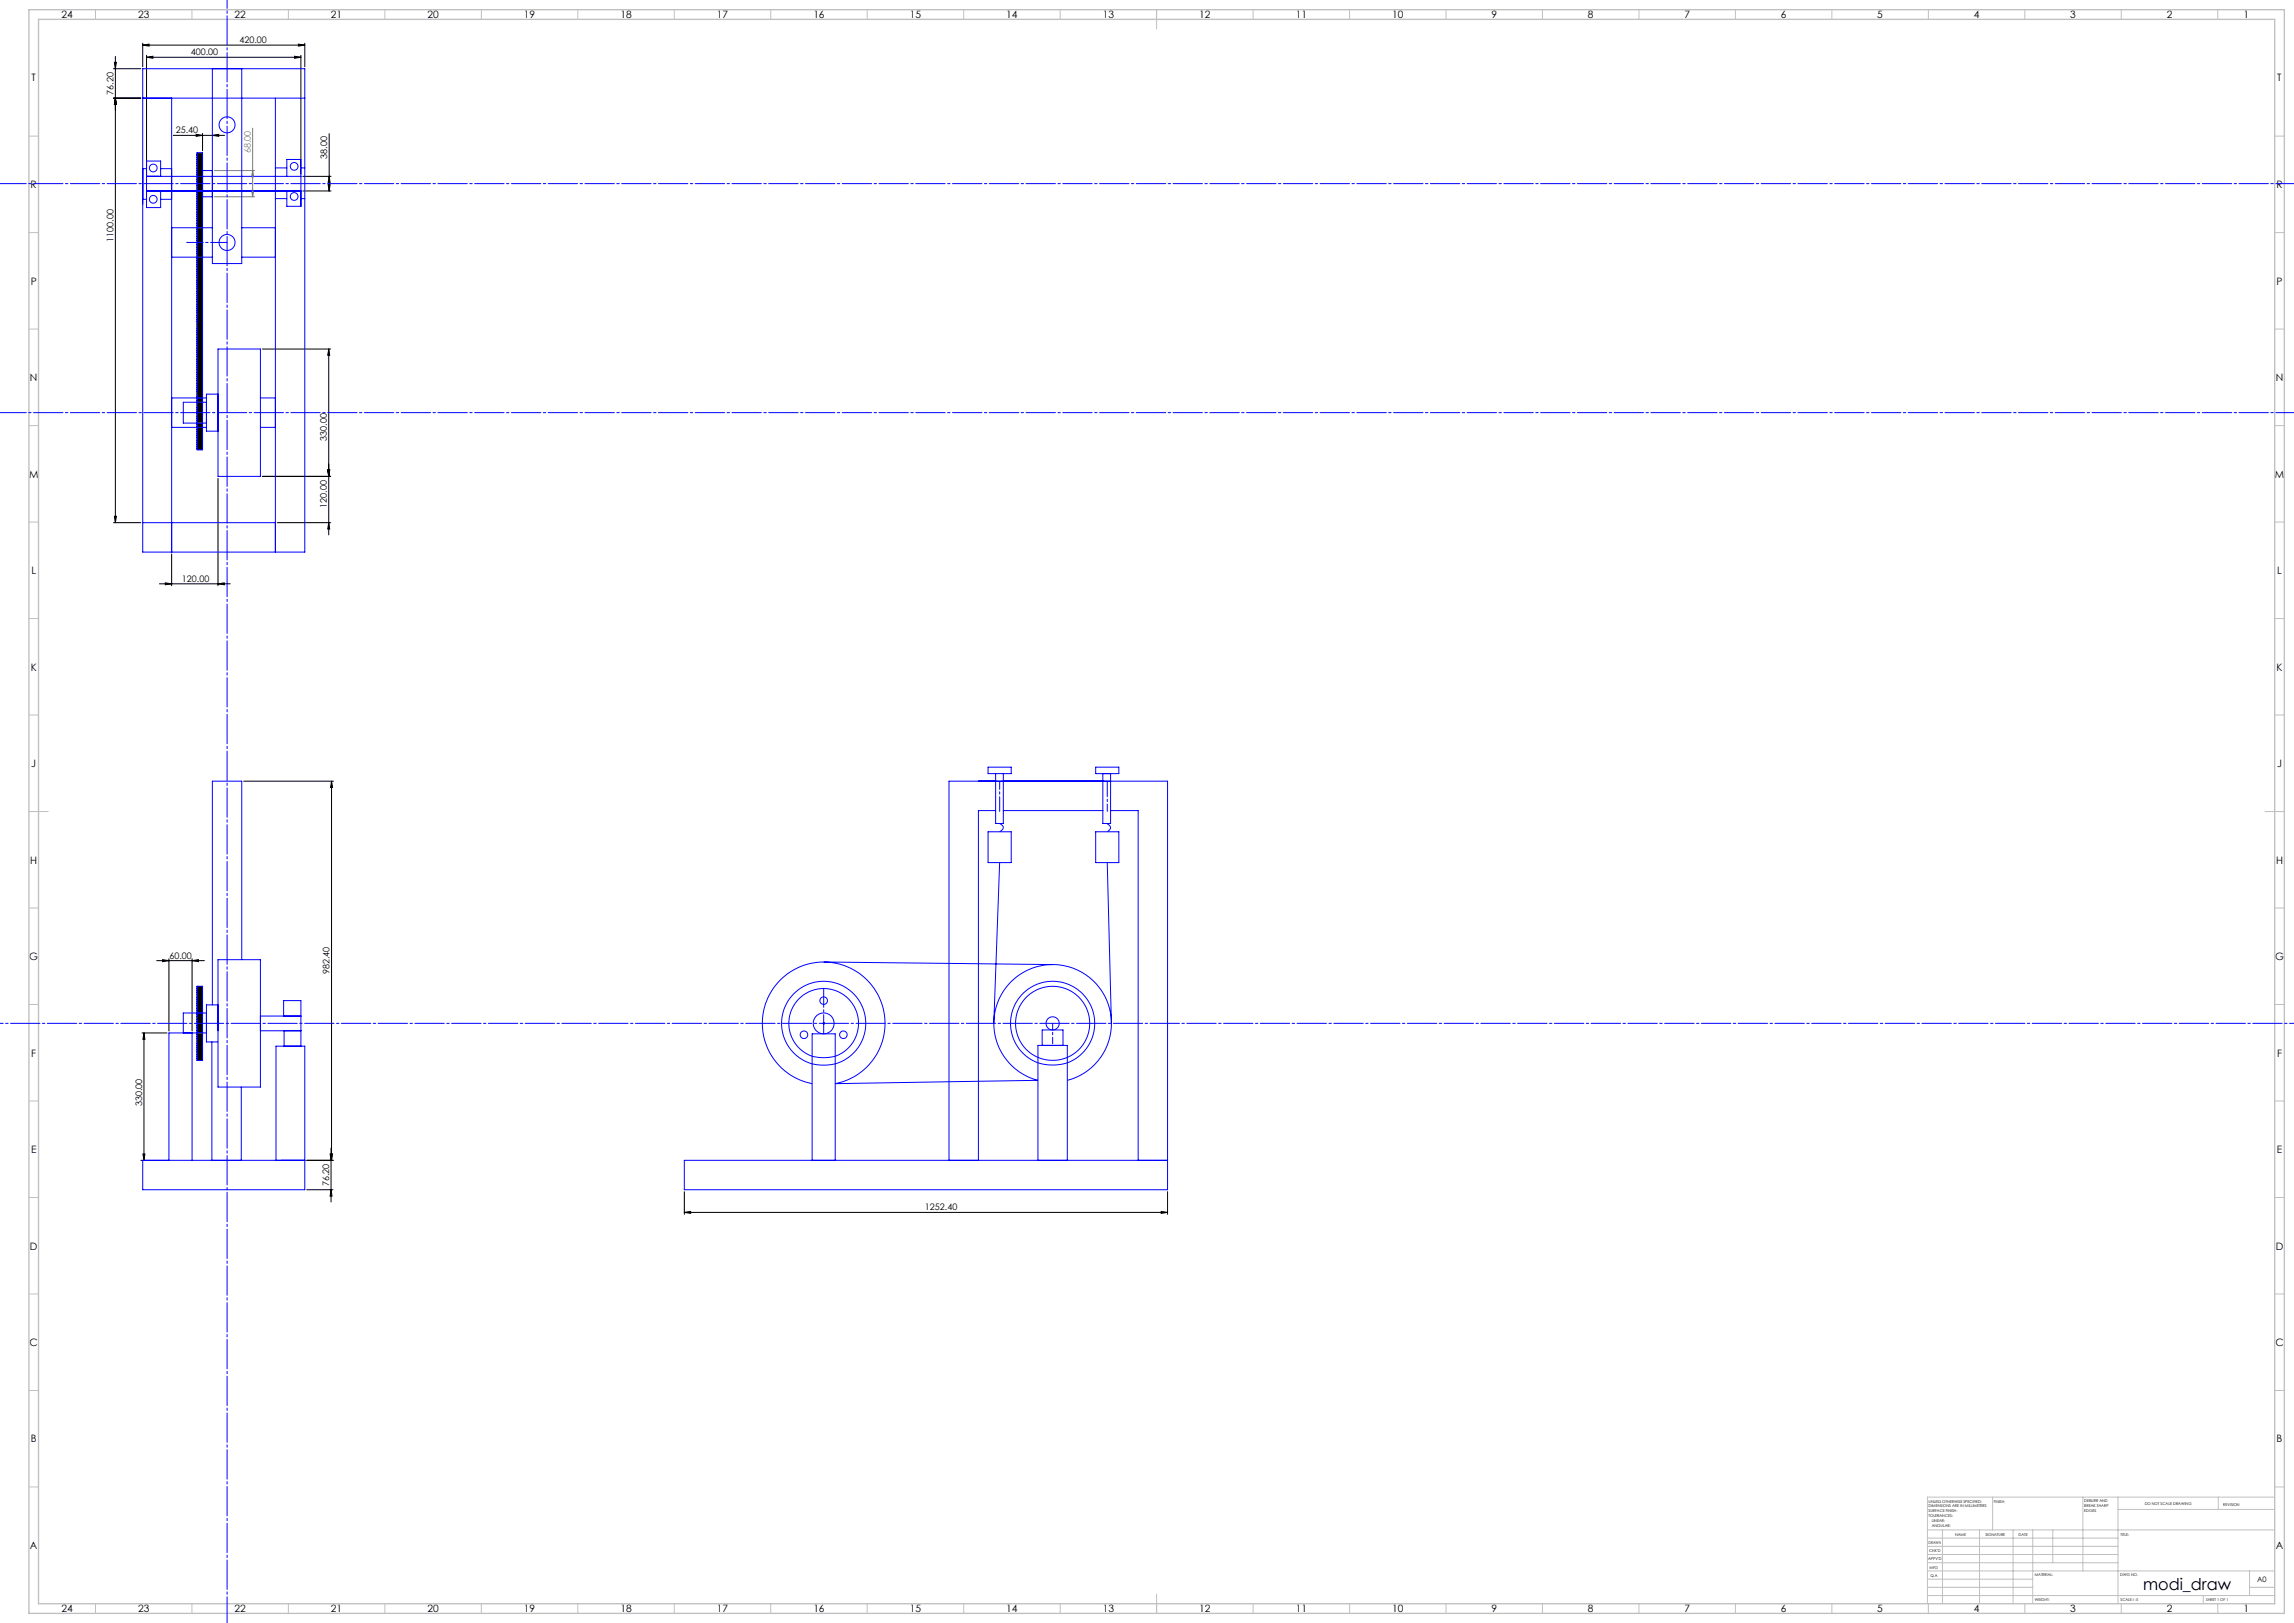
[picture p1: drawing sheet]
<svg xmlns="http://www.w3.org/2000/svg" width="1189mm" height="841mm" viewBox="0 0 1189 841" stroke-linecap="round" stroke-linejoin="round" font-family="sans-serif">
<defs><g id="words">
<text font-size="8.5" x="1111" y="824">modi_draw</text>
<g font-size="5.3">
<text x="32" y="9">24</text>
<text x="72" y="9">23</text>
<text x="122" y="9">22</text>
<text x="172" y="9">21</text>
<text x="222" y="9">20</text>
<text x="272" y="9">19</text>
<text x="322" y="9">18</text>
<text x="372" y="9">17</text>
<text x="422" y="9">16</text>
<text x="472" y="9">15</text>
<text x="522" y="9">14</text>
<text x="572" y="9">13</text>
<text x="622" y="9">12</text>
<text x="672" y="9">11</text>
<text x="722" y="9">10</text>
<text x="773" y="9">9</text>
<text x="823" y="9">8</text>
<text x="873" y="9">7</text>
<text x="923" y="9">6</text>
<text x="973" y="9">5</text>
<text x="1023" y="9">4</text>
<text x="1073" y="9">3</text>
<text x="1123" y="9">2</text>
<text x="1163" y="9">1</text>
<text x="16" y="42">T</text>
<text x="1180" y="42">T</text>
<text x="16" y="97">R</text>
<text x="1180" y="97">R</text>
<text x="16" y="147">P</text>
<text x="1180" y="147">P</text>
<text x="16" y="197">N</text>
<text x="1180" y="197">N</text>
<text x="15" y="247">M</text>
<text x="1179" y="247">M</text>
<text x="16" y="297">L</text>
<text x="1180" y="297">L</text>
<text x="16" y="347">K</text>
<text x="1180" y="347">K</text>
<text x="16" y="397">J</text>
<text x="1180" y="397">J</text>
<text x="16" y="447">H</text>
<text x="1180" y="447">H</text>
<text x="15" y="497">G</text>
<text x="1179" y="497">G</text>
<text x="16" y="547">F</text>
<text x="1180" y="547">F</text>
<text x="16" y="597">E</text>
<text x="1180" y="597">E</text>
<text x="16" y="647">D</text>
<text x="1180" y="647">D</text>
<text x="15" y="697">C</text>
<text x="1179" y="697">C</text>
<text x="16" y="747">B</text>
<text x="1180" y="747">B</text>
<text x="16" y="803">A</text>
<text x="1180" y="803">A</text>
<text x="32" y="835">24</text>
<text x="72" y="835">23</text>
<text x="122" y="835">22</text>
<text x="172" y="835">21</text>
<text x="222" y="835">20</text>
<text x="272" y="835">19</text>
<text x="322" y="835">18</text>
<text x="372" y="835">17</text>
<text x="422" y="835">16</text>
<text x="472" y="835">15</text>
<text x="522" y="835">14</text>
<text x="572" y="835">13</text>
<text x="622" y="835">12</text>
<text x="672" y="835">11</text>
<text x="722" y="835">10</text>
<text x="773" y="835">9</text>
<text x="823" y="835">8</text>
<text x="873" y="835">7</text>
<text x="923" y="835">6</text>
<text x="973" y="835">5</text>
<text x="1023" y="835">4</text>
<text x="1073" y="835">3</text>
<text x="1123" y="835">2</text>
<text x="1163" y="835">1</text>
</g>
<g font-size="4.7">
<text x="124" y="22">420.00</text>
<text x="99" y="29">400.00</text>
<text x="59" y="49" transform="rotate(-90 59 49)">76.20</text>
<text x="91" y="69">25.40</text>
<text x="170" y="82" transform="rotate(-90 170 82)">38.00</text>
<text x="59" y="125" transform="rotate(-90 59 125)">1100.00</text>
<text x="169" y="228" transform="rotate(-90 169 228)">330.00</text>
<text x="169" y="263" transform="rotate(-90 169 263)">120.00</text>
<text x="94" y="301">120.00</text>
<text x="88" y="497">60.00</text>
<text x="171" y="505" transform="rotate(-90 171 505)">982.40</text>
<text x="74" y="573" transform="rotate(-90 74 573)">330.00</text>
<text x="171" y="615" transform="rotate(-90 171 615)">76.20</text>
<text x="479" y="627">1252.40</text>
</g>
<text font-size="4.7" fill="#808080" x="130" y="79" transform="rotate(-90 130 79)">68.00</text>
<text font-size="3.9" x="1170" y="820">A0</text>
<g font-size="2">
<text x="1000" y="779">UNLESS OTHERWISE SPECIFIED:</text>
<text x="1033" y="779">FINISH:</text>
<text x="1080" y="778">DEBURR AND</text>
<text x="1112" y="780">DO NOT SCALE DRAWING</text>
<text x="1000" y="781">DIMENSIONS ARE IN MILLIMETERS</text>
<text x="1000" y="784">SURFACE FINISH:</text>
<text x="1080" y="781">BREAK SHARP</text>
<text x="1080" y="783">EDGES</text>
<text x="1152" y="780">REVISION</text>
<text x="1000" y="786">TOLERANCES:</text>
<text x="1001" y="789">LINEAR:</text>
<text x="1001" y="791">ANGULAR:</text>
<text x="1013" y="796">NAME</text>
<text x="1029" y="796">SIGNATURE</text>
<text x="1046" y="796">DATE</text>
<text x="1099" y="796">TITLE:</text>
<text x="1000" y="800">DRAWN</text>
<text x="999" y="808">APPV'D</text>
<text x="1000" y="804">CHK'D</text>
<text x="1000" y="813">MFG</text>
<text x="1001" y="817">Q.A</text>
<text x="1055" y="817">MATERIAL:</text>
<text x="1099" y="817">DWG NO.</text>
<text x="1055" y="830">WEIGHT:</text>
<text x="1099" y="830">SCALE:1:5</text>
<text x="1143" y="830">SHEET 1 OF 1</text>
</g>
</g></defs>
<g fill="none" stroke="#000" stroke-width=".52">
<path d="M59 36h14M59 32h1v4zM60 29v242M74 23h3v1zM74 22v13M74 23h84M76 30l3-1v1zM76 29v61M76 30h80M153 29l3 1h-3zM155 23h3l-3 1zM156 29v61"/>
<path d="M158 22v13M59 51h14M60 51v3h-1zM90 70h26M102 70h3l-3 1zM102 80h3M102 79h1M103 79h1M105 79h.1M105 69v9M110 70h3v1zM171 69v30"/>
<path d="M102 81h3M102 82h3M102 83h3M102 84h3M102 85h3M102 86h3M102 87h3M102 88h3M102 89h3M102 90h3M102 91h3M102 92h3"/>
<path d="M102 93h3M102 94h3M102 95h3M102 96h3M102 97h3M102 98h3M102 99h3M102 100h3M102 80h1M102 81h1M102 82h1M102 83h1"/>
<path d="M102 84h1M102 85h1M102 86h1M102 87h1M102 88h1M102 89h1M102 90h1M102 91h1M102 92h1M102 93h1M102 94h1M102 95h1"/>
<path d="M102 96h1M102 97h1M102 98h1M102 99h1M103 80h1M103 81h1M103 82h1M103 83h1M103 84h1M103 85h1M103 86h1M103 87h1"/>
<path d="M103 88h1M103 89h1M103 90h1M103 91h1M103 92h1M103 93h1M103 94h1M103 95h1M103 96h1M103 97h1M103 98h1M103 99h1"/>
<path d="M105 80h.1M105 81h.1M105 82h.1M105 83h.1M105 84h.1M105 85h.1M105 86h.1M105 87h.1M105 88h.1M105 89h.1M105 90h.1M105 91h.1"/>
<path d="M105 92h.1M105 93h.1M105 94h.1M105 95h.1M105 96h.1M105 97h.1M105 98h.1M105 99h.1M157 91h15M157 99h15M170 96h1v3zM171 91v4h-1z"/>
<path d="M102 101h3M102 102h3M102 103h3M102 104h3M102 105h3M102 106h3M102 107h3M102 108h3M102 109h3M102 110h3M102 111h3M102 112h3"/>
<path d="M102 113h3M102 114h3M102 115h3M102 116h3M102 117h3M102 118h3M102 119h3M102 120h3M102 100h1M102 101h1M102 102h1M102 103h1"/>
<path d="M102 104h1M102 105h1M102 106h1M102 107h1M102 108h1M102 109h1M102 110h1M102 111h1M102 112h1M102 113h1M102 114h1M102 115h1"/>
<path d="M102 116h1M102 117h1M102 118h1M102 119h1M103 100h1M103 101h1M103 102h1M103 103h1M103 104h1M103 105h1M103 106h1M103 107h1"/>
<path d="M103 108h1M103 109h1M103 110h1M103 111h1M103 112h1M103 113h1M103 114h1M103 115h1M103 116h1M103 117h1M103 118h1M103 119h1"/>
<path d="M105 100h.1M105 101h.1M105 102h.1M105 103h.1M105 104h.1M105 105h.1M105 106h.1M105 107h.1M105 108h.1M105 109h.1M105 110h.1M105 111h.1"/>
<path d="M105 112h.1M105 113h.1M105 114h.1M105 115h.1M105 116h.1M105 117h.1M105 118h.1M105 119h.1M102 121h3M102 122h3M102 123h3M102 124h3"/>
<path d="M102 125h3M102 126h3M102 127h3M102 128h3M102 129h3M102 130h3M102 131h3M102 132h3M102 133h3M102 134h3M102 135h3M102 136h3"/>
<path d="M102 137h3M102 138h3M102 139h3M102 140h3M102 120h1M102 121h1M102 122h1M102 123h1M102 124h1M102 125h1M102 126h1M102 127h1"/>
<path d="M102 128h1M102 129h1M102 130h1M102 131h1M102 132h1M102 133h1M102 134h1M102 135h1M102 136h1M102 137h1M102 138h1M102 139h1"/>
<path d="M103 120h1M103 121h1M103 122h1M103 123h1M103 124h1M103 125h1M103 126h1M103 127h1M103 128h1M103 129h1M103 130h1M103 131h1"/>
<path d="M103 132h1M103 133h1M103 134h1M103 135h1M103 136h1M103 137h1M103 138h1M103 139h1M105 120h.1M105 121h.1M105 122h.1M105 123h.1"/>
<path d="M105 124h.1M105 125h.1M105 126h.1M105 127h.1M105 128h.1M105 129h.1M105 130h.1M105 131h.1M105 132h.1M105 133h.1M105 134h.1M105 135h.1"/>
<path d="M105 136h.1M105 137h.1M105 138h.1M105 139h.1M102 141h3M102 142h3M102 143h3M102 144h3M102 145h3M102 146h3M102 147h3M102 148h3"/>
<path d="M102 149h3M102 150h3M102 151h3M102 152h3M102 153h3M102 154h3M102 155h3M102 156h3M102 157h3M102 158h3M102 159h3M102 160h3"/>
<path d="M102 140h1M102 141h1M102 142h1M102 143h1M102 144h1M102 145h1M102 146h1M102 147h1M102 148h1M102 149h1M102 150h1M102 151h1"/>
<path d="M102 152h1M102 153h1M102 154h1M102 155h1M102 156h1M102 157h1M102 158h1M102 159h1M103 140h1M103 141h1M103 142h1M103 143h1"/>
<path d="M103 144h1M103 145h1M103 146h1M103 147h1M103 148h1M103 149h1M103 150h1M103 151h1M103 152h1M103 153h1M103 154h1M103 155h1"/>
<path d="M103 156h1M103 157h1M103 158h1M103 159h1M105 140h.1M105 141h.1M105 142h.1M105 143h.1M105 144h.1M105 145h.1M105 146h.1M105 147h.1"/>
<path d="M105 148h.1M105 149h.1M105 150h.1M105 151h.1M105 152h.1M105 153h.1M105 154h.1M105 155h.1M105 156h.1M105 157h.1M105 158h.1M105 159h.1"/>
<path d="M102 161h3M102 162h3M102 163h3M102 164h3M102 165h3M102 166h3M102 167h3M102 168h3M102 169h3M102 170h3M102 171h3M102 172h3"/>
<path d="M102 173h3M102 174h3M102 175h3M102 176h3M102 177h3M102 178h3M102 179h3M102 180h3M102 160h1M102 161h1M102 162h1M102 163h1"/>
<path d="M102 164h1M102 165h1M102 166h1M102 167h1M102 168h1M102 169h1M102 170h1M102 171h1M102 172h1M102 173h1M102 174h1M102 175h1"/>
<path d="M102 176h1M102 177h1M102 178h1M102 179h1M103 160h1M103 161h1M103 162h1M103 163h1M103 164h1M103 165h1M103 166h1M103 167h1"/>
<path d="M103 168h1M103 169h1M103 170h1M103 171h1M103 172h1M103 173h1M103 174h1M103 175h1M103 176h1M103 177h1M103 178h1M103 179h1"/>
<path d="M105 160h.1M105 161h.1M105 162h.1M105 163h.1M105 164h.1M105 165h.1M105 166h.1M105 167h.1M105 168h.1M105 169h.1M105 170h.1M105 171h.1"/>
<path d="M105 172h.1M105 173h.1M105 174h.1M105 175h.1M105 176h.1M105 177h.1M105 178h.1M105 179h.1M102 181h3M102 182h3M102 183h3M102 184h3"/>
<path d="M102 185h3M102 186h3M102 187h3M102 188h3M102 189h3M102 190h3M102 191h3M102 192h3M102 193h3M102 194h3M102 195h3M102 196h3"/>
<path d="M102 197h3M102 198h3M102 199h3M102 200h3M102 180h1M102 181h1M102 182h1M102 183h1M102 184h1M102 185h1M102 186h1M102 187h1"/>
<path d="M102 188h1M102 189h1M102 190h1M102 191h1M102 192h1M102 193h1M102 194h1M102 195h1M102 196h1M102 197h1M102 198h1M102 199h1"/>
<path d="M103 180h1M103 181h1M103 182h1M103 183h1M103 184h1M103 185h1M103 186h1M103 187h1M103 188h1M103 189h1M103 190h1M103 191h1"/>
<path d="M103 192h1M103 193h1M103 194h1M103 195h1M103 196h1M103 197h1M103 198h1M103 199h1M105 180h.1M105 181h.1M105 182h.1M105 183h.1"/>
<path d="M105 184h.1M105 185h.1M105 186h.1M105 187h.1M105 188h.1M105 189h.1M105 190h.1M105 191h.1M105 192h.1M105 193h.1M105 194h.1M105 195h.1"/>
<path d="M105 196h.1M105 197h.1M105 198h.1M105 199h.1M136 181h35M170 181l1 3h-1zM170 181v96M102 201h3M102 202h3M102 203h3M102 204h3M102 205h3"/>
<path d="M102 206h3M102 207h3M102 208h3M102 209h3M102 210h3M102 211h3M102 212h3M102 213h3M102 214h3M102 215h3M102 216h3M102 217h3"/>
<path d="M102 218h3M102 219h3M102 220h3M102 200h1M102 201h1M102 202h1M102 203h1M102 204h1M102 205h1M102 206h1M102 207h1M102 208h1"/>
<path d="M102 209h1M102 210h1M102 211h1M102 212h1M102 213h1M102 214h1M102 215h1M102 216h1M102 217h1M102 218h1M102 219h1M103 200h1"/>
<path d="M103 201h1M103 202h1M103 203h1M103 204h1M103 205h1M103 206h1M103 207h1M103 208h1M103 209h1M103 210h1M103 211h1M103 212h1"/>
<path d="M103 213h1M103 214h1M103 215h1M103 216h1M103 217h1M103 218h1M103 219h1M105 200h.1M105 201h.1M105 202h.1M105 203h.1M105 204h.1"/>
<path d="M105 205h.1M105 206h.1M105 207h.1M105 208h.1M105 209h.1M105 210h.1M105 211h.1M105 212h.1M105 213h.1M105 214h.1M105 215h.1M105 216h.1"/>
<path d="M105 217h.1M105 218h.1M105 219h.1M102 221h3M102 222h3M102 223h3M102 224h3M102 225h3M102 226h3M102 227h3M102 228h3M102 229h3"/>
<path d="M102 230h3M102 231h3M102 232h3M102 233h3M102 220h1M102 221h1M102 222h1M102 223h1M102 224h1M102 225h1M102 226h1M102 227h1"/>
<path d="M102 228h1M102 229h1M102 230h1M102 231h1M102 232h1M102 233h1M103 220h1M103 221h1M103 222h1M103 223h1M103 224h1M103 225h1"/>
<path d="M103 226h1M103 227h1M103 228h1M103 229h1M103 230h1M103 231h1M103 232h1M103 233h1M105 220h.1M105 221h.1M105 222h.1M105 223h.1"/>
<path d="M105 224h.1M105 225h.1M105 226h.1M105 227h.1M105 228h.1M105 229h.1M105 230h.1M105 231h.1M105 232h.1M105 233h.1M113 248v56M136 247h35"/>
<path d="M170 244h1l-1 3zM59 271h14M59 268h1v3zM144 271h27M170 271l1 3h-1zM89 287v17M83 303h36M86 302l3 1h-3zM113 303l3-1v1zM126 405h47M172 405v196M172 405v3h-1z"/>
<path d="M81 498h25M84 497l4 1h-4zM88 497v37M100 498l3-1v1zM100 497v37M102 511h3M102 512h3M102 513h3M102 514h3M102 515h3M102 516h3M102 517h3"/>
<path d="M102 518h3M102 519h3M102 520h3M102 512h1M102 513h1M102 514h1M102 515h1M102 516h1M102 517h1M102 518h1M102 519h1M103 512h1"/>
<path d="M103 513h1M103 514h1M103 515h1M103 516h1M103 517h1M103 518h1M103 519h1M105 512h.1M105 513h.1M105 514h.1M105 515h.1M105 516h.1"/>
<path d="M105 517h.1M105 518h.1M105 519h.1M74 535h13M75 535v66M75 535v4h-1zM102 521h3M102 522h3M102 523h3M102 524h3M102 525h3M102 526h3"/>
<path d="M102 527h3M102 528h3M102 529h3M102 530h3M102 531h3M102 532h3M102 533h3M102 534h3M102 535h3M102 536h3M102 537h3M102 538h3"/>
<path d="M102 539h3M102 540h3M102 520h1M102 521h1M102 522h1M102 523h1M102 524h1M102 525h1M102 526h1M102 527h1M102 528h1M102 529h1"/>
<path d="M102 530h1M102 531h1M102 532h1M102 533h1M102 534h1M102 535h1M102 536h1M102 537h1M102 538h1M102 539h1M103 520h1M103 521h1"/>
<path d="M103 522h1M103 523h1M103 524h1M103 525h1M103 526h1M103 527h1M103 528h1M103 529h1M103 530h1M103 531h1M103 532h1M103 533h1"/>
<path d="M103 534h1M103 535h1M103 536h1M103 537h1M103 538h1M103 539h1M105 520h.1M105 521h.1M105 522h.1M105 523h.1M105 524h.1M105 525h.1"/>
<path d="M105 526h.1M105 527h.1M105 528h.1M105 529h.1M105 530h.1M105 531h.1M105 532h.1M105 533h.1M105 534h.1M105 535h.1M105 536h.1M105 537h.1"/>
<path d="M105 538h.1M105 539h.1M102 541h3M102 542h3M102 543h3M102 544h3M102 545h3M102 546h3M102 547h3M102 548h3M102 549h3M102 540h1"/>
<path d="M102 541h1M102 542h1M102 543h1M102 544h1M102 545h1M102 546h1M102 547h1M102 548h1M102 549h1M103 540h1M103 541h1M103 542h1"/>
<path d="M103 543h1M103 544h1M103 545h1M103 546h1M103 547h1M103 548h1M103 549h1M105 540h.1M105 541h.1M105 542h.1M105 543h.1M105 544h.1"/>
<path d="M105 545h.1M105 546h.1M105 547h.1M105 548h.1M105 549h.1M74 598h1v3zM171 598h1v3zM172 595v28M73 601h1M159 601h14M159 616h14M172 616v4h-1z"/>
<path d="M355 618v11M605 618v11M355 628h3v1zM355 628h250M602 628h3l-3 1z"/>
</g>
<path d="M131 66v36M111 88h21M130 99h1v3zM131 88v4h-1zM111 102h21" fill="none" stroke="#808080" stroke-width=".52"/>
<g fill="none" stroke="#00f" stroke-width=".52">
<path d="M74 36h84v250h-84zM110 36v101h15v-101M74 51h84M89 51v235M143 51v235M102 79h3v154h-3zM74 87h2M76 91h80M76 99h80M83 91v-8h-7v25h7v-9M83 87h6M105 88h5"/>
<path d="M143 87h6M149 91v-8h7v24h-7v-8M156 87h2M74 103h2M83 103h6M89 118h21M105 102h5M125 118h18M143 103h6M156 103h2M89 133h21M125 133h18"/>
<path d="M113 181h22v66h-22zM89 206h18M107 208h-12v11h12M113 204h-6v19h6M135 206h8M89 221h18M135 221h8M74 271h69M512 398h12v3h-12zM568 398h12v3h-12zM516 401v26h4v-26M572 401v26h4v-26"/>
<path d="M512 431h12v16h-12zM516 420h-9v181M518 427a2.2 2.2 0 0 1 2 2 2.2 2.2 0 0 1-2 2M520 420h52M568 431h12v16h-12zM574 427a2.2 2.2 0 0 1 2 2 2.2 2.2 0 0 1-2 2M576 420h14v181M518 447l-3 83M574 447l2 83M113 497h22v66h-22zM125 497v-92h-15v116M427 498l119 2"/>
<path d="M102 511h3v39h-3zM100 535v66M107 525h-12v10M107 535h-19v66M110 540v61M113 521h-6v19h6M135 526h21M135 534h21M147 526v-8h9v24M147 534v8M426 530h1M427 530v1"/>
<path d="M540 542v-8h11v8M553 560a30 30 0 0 0 18-47 30 30 0 0 0-50 0 30 30 0 0 0 17 47l-105 2a32 32 0 0 0 20-49 32 32 0 0 0-53 0 32 32 0 0 0 21 49M125 563v38M143 601v-59h15v74h-84v-15h84M421 601v-65h12v65M492 601v-196h113v211h-250v-15h250M538 601v-59h15v59"/>
<circle cx="118" cy="65" r="4"/>
<circle cx="79" cy="87" r="2"/>
<circle cx="152" cy="86" r="2"/>
<circle cx="79" cy="103" r="2"/>
<circle cx="152" cy="102" r="2"/>
<circle cx="118" cy="126" r="4"/>
<circle cx="427" cy="519" r="2"/>
<circle cx="417" cy="536" r="2"/>
<circle cx="427" cy="530" r="22"/>
<circle cx="427" cy="530" r="18"/>
<circle cx="427" cy="530" r="5"/>
<circle cx="437" cy="536" r="2"/>
<circle cx="546" cy="530" r="3"/>
<circle cx="546" cy="530" r="19"/>
<circle cx="546" cy="530" r="22"/>
</g>
<g fill="none" stroke="#c0c0c0" stroke-width=".52">
<path d="M49 5v5M99 5v5M149 5v5M199 5v5M249 5v5M299 5v5M349 5v5M399 5v5M449 5v5M499 5v5M549 5v5M599 5v10"/>
<path d="M649 5v5M699 5v5M749 5v5M799 5v5M849 5v5M899 5v5M949 5v5M999 5v5M1049 5v5M1099 5v5M1149 5v5M15 71h5"/>
<path d="M1179 71h5M15 121h5M1179 121h5M15 171h5M1179 171h5M15 221h5M1179 221h5M15 271h5M1179 271h5M15 321h5M1179 321h5M15 371h5"/>
<path d="M1179 371h5M15 421h10M1174 421h10M15 471h5M1179 471h5M15 521h5M1179 521h5M15 571h5M1179 571h5M15 621h5M1179 621h5M15 671h5"/>
<path d="M1179 671h5M15 721h5M1179 721h5M15 771h5M1033 776v17M1080 776v38M1098 776v55M1150 776v6M1179 771h5M1179 776h-180v55M999 793h180M999 797h99"/>
<path d="M1007 793v38M1026 793v38M1043 793v38M1054 793v38M1064 793v17M1098 782h81M999 810h99M999 806h99M999 801h99M999 818h55M999 814h180M1166 814v13"/>
<path d="M49 831v5M99 831v5M149 831v5M199 831v5M249 831v5M299 831v5M349 831v5M399 831v5M449 831v5M499 831v5M549 831v5M599 826v10"/>
<path d="M649 831v5M699 831v5M749 831v5M799 831v5M849 831v5M899 831v5M949 831v5M999 827h180M999 823h55M999 831v5M1049 831v5M1099 831v5"/>
<path d="M1142 827v4M1149 831v5M1166 823h13"/>
</g>
<path d="M15 5h1169v831h-1169zM20 10h1159v821h-1159z" fill="none" stroke="#c0c0c0" stroke-width=".7"/>
<path d="M0 95h1189M0 214h1189M1189 530h-1189M118 841v-841" fill="none" stroke="#00f" stroke-width=".52" stroke-dasharray="15.2 1.3 1.3 1.3" stroke-dashoffset="5"/>
<path d="M118 126h-21" fill="none" stroke="#00f" stroke-width=".52" stroke-dasharray="15.2 1.3 1.3 1.3" stroke-dashoffset="6.7"/>
<path d="M427 536v-24" fill="none" stroke="#00f" stroke-width=".52" stroke-dasharray="15.2 1.3 1.3 1.3" stroke-dashoffset="5.3"/>
<path d="M546 530v11" fill="none" stroke="#00f" stroke-width=".52" stroke-dasharray="15.2 1.3 1.3 1.3" stroke-dashoffset="11.8"/>
<path d="M574 405v15M518 420v-15" fill="none" stroke="#00f" stroke-width=".52" stroke-dasharray="15.2 1.3 1.3 1.3" stroke-dashoffset="7.6"/>
<g fill="#000">
<path d="M74 23h3v1zM155 23h3l-3 1zM76 30l3-1v1zM153 29l3 1h-3zM84 497l4 1h-4zM100 498l3-1v1zM355 628h3v1zM602 628h3l-3 1zM102 70h3l-3 1zM110 70h3v1z"/>
<path d="M60 51v3h-1zM59 32h1v4zM59 268h1v3zM60 51v3h-1z"/>
<path d="M170 181l1 3h-1zM170 244h1l-1 3zM170 244h1l-1 3zM170 271l1 3h-1zM171 91v4h-1zM170 96h1v3zM75 535v4h-1zM74 598h1v3zM172 405v3h-1zM171 598h1v3z"/>
<path d="M86 302l3 1h-3zM113 303l3-1v1z"/>
<path d="M171 598h1v3zM172 616v4h-1z"/>
</g>
<path d="M131 88v4h-1zM130 99h1v3z" fill="#808080"/>
<use href="#words"/>
</svg>
